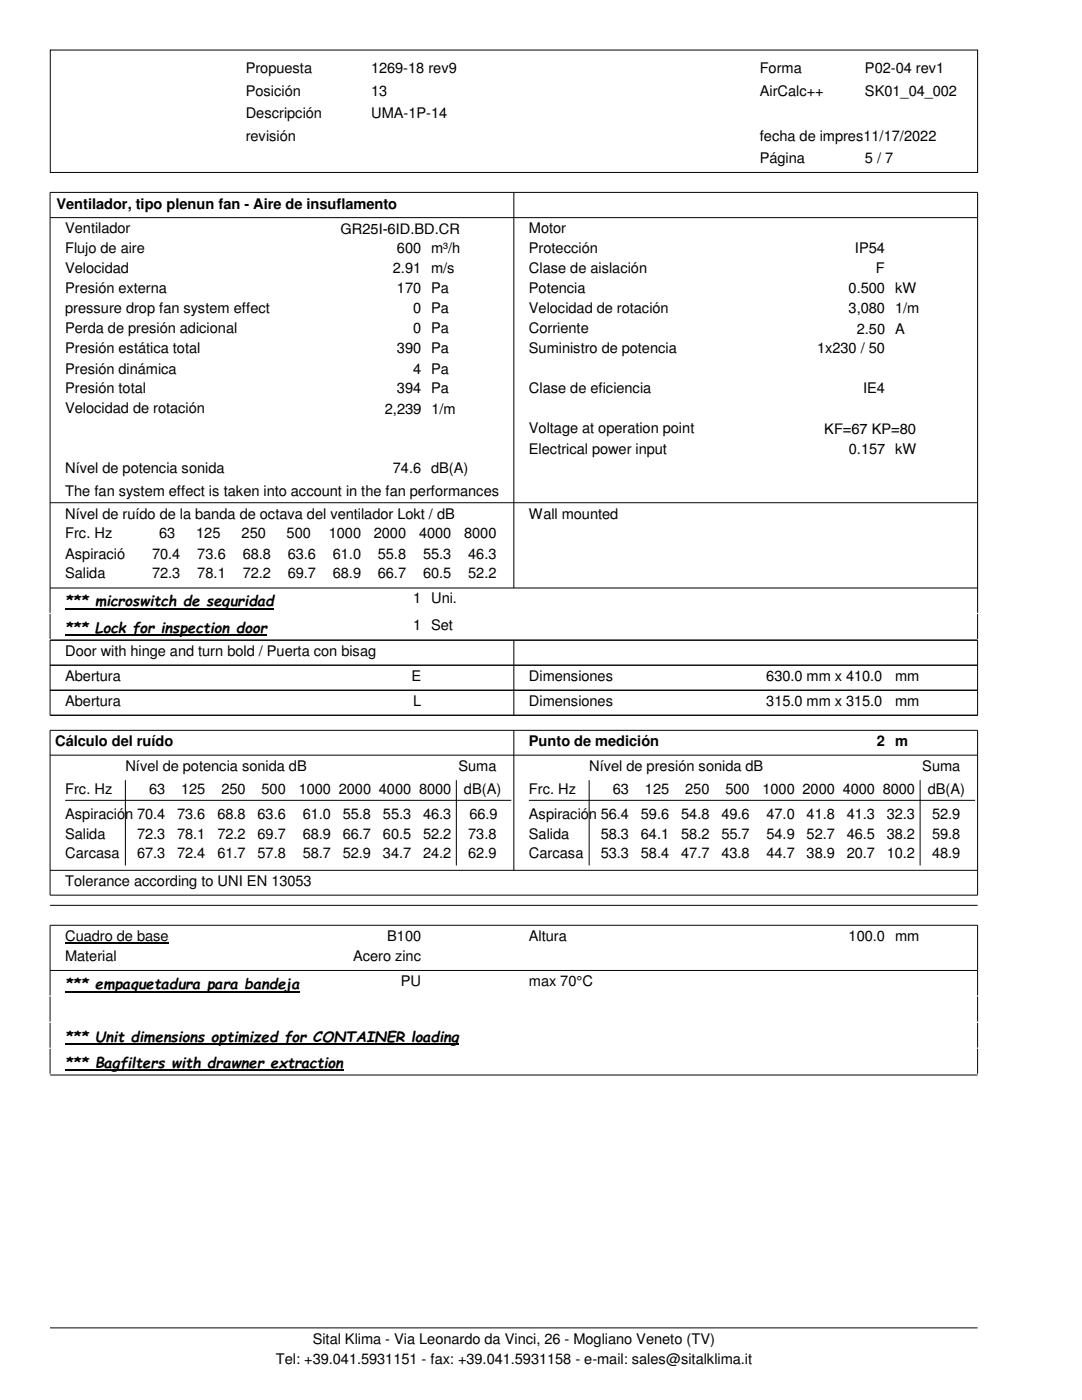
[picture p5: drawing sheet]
<svg xmlns="http://www.w3.org/2000/svg" width="216mm" height="279mm" viewBox="0 0 216 279" stroke-linecap="round" stroke-linejoin="round" font-family="sans-serif">
<defs><g id="words">
<g font-size="2.9">
<text x="49" y="14.6">Propuesta</text>
<text x="74" y="14.6">1269-18 rev9</text>
<text x="151.6" y="14.6">Forma</text>
<text x="172.6" y="14.6">P02-04 rev1</text>
<text x="49" y="19.1">Posición</text>
<text x="49" y="23.6">Descripción</text>
<text x="74" y="19.1">13</text>
<text x="74" y="23.6">UMA-1P-14</text>
<text x="151.6" y="19.1">AirCalc++</text>
<text x="172.6" y="19.1">SK01_04_002</text>
<text x="49" y="28.1">revisión</text>
<text x="151.6" y="28.1">fecha de impres11/17/2022</text>
<text x="151.6" y="32.6">Página</text>
<text x="172.6" y="32.6">5 / 7</text>
<text x="11.3" y="41.7">Ventilador, tipo plenun fan - Aire de insuflamento</text>
<text x="13" y="46.6">Ventilador</text>
<text x="68" y="46.7">GR25I-6ID.BD.CR</text>
<text x="105.5" y="46.6">Motor</text>
<text x="13" y="50.5">Flujo de aire</text>
<text x="79.2" y="50.5">600 m³/h</text>
<text x="105.5" y="50.5">Protección</text>
<text x="170.6" y="50.5">IP54</text>
<text x="13" y="58.5">Presión externa</text>
<text x="13" y="54.5">Velocidad</text>
<text x="78.4" y="54.5">2.91 m/s</text>
<text x="79.2" y="58.5">170 Pa</text>
<text x="105.5" y="54.5">Clase de aislación</text>
<text x="105.5" y="58.5">Potencia</text>
<text x="169.3" y="58.5">0.500 kW</text>
<text x="174.8" y="54.5">F</text>
<text x="13" y="62.5">pressure drop fan system effect</text>
<text x="82.4" y="62.5">0 Pa</text>
<text x="105.5" y="62.5">Velocidad de rotación</text>
<text x="169.3" y="62.5">3,080</text>
<text x="178.6" y="62.5">1/m</text>
<text x="13" y="66.5">Perda de presión adicional</text>
<text x="13" y="70.5">Presión estática total</text>
<text x="79.2" y="70.5">390 Pa</text>
<text x="82.4" y="66.5">0 Pa</text>
<text x="105.5" y="66.5">Corriente</text>
<text x="105.5" y="70.5">Suministro de potencia</text>
<text x="163.1" y="70.5">1x230 / 50</text>
<text x="170.9" y="66.7">2.50 A</text>
<text x="13" y="74.5">Presión dinámica</text>
<text x="82.4" y="74.5">4 Pa</text>
<text x="13" y="78.5">Presión total</text>
<text x="13" y="82.5">Velocidad de rotación</text>
<text x="76.8" y="82.6">2,239 1/m</text>
<text x="79.2" y="78.5">394 Pa</text>
<text x="105.5" y="78.5">Clase de eficiencia</text>
<text x="172.2" y="78.5">IE4</text>
<text x="105.5" y="86.5">Voltage at operation point</text>
<text x="164.5" y="86.6">KF=67 KP=80</text>
<text x="13" y="94.5">Nível de potencia sonida</text>
<text x="78.4" y="94.5">74.6 dB(A)</text>
<text x="105.5" y="90.5">Electrical power input</text>
<text x="169.4" y="90.7">0.157 kW</text>
<text x="13" y="99">The fan system effect is taken into account in the fan performances</text>
<text x="13" y="103.5">Nível de ruído de la banda de octava del ventilador Lokt / dB</text>
<text x="13" y="107.4">Frc. Hz</text>
<text x="31.7" y="107.4">63</text>
<text x="39.2" y="107.4">125</text>
<text x="48.2" y="107.4">250</text>
<text x="57.2" y="107.4">500</text>
<text x="65.6" y="107.4">1000</text>
<text x="74.6" y="107.4">2000</text>
<text x="83.6" y="107.4">4000</text>
<text x="92.6" y="107.4">8000</text>
<text x="105.5" y="103.5">Wall mounted</text>
<text x="13" y="111.5">Aspiració</text>
<text x="30.4" y="111.5">70.4</text>
<text x="39.4" y="111.5">73.6</text>
<text x="48.4" y="111.5">68.8</text>
<text x="57.4" y="111.5">63.6</text>
<text x="66.4" y="111.5">61.0</text>
<text x="75.4" y="111.5">55.8</text>
<text x="84.4" y="111.5">55.3</text>
<text x="93.4" y="111.5">46.3</text>
<text x="13" y="115.4">Salida</text>
<text x="30.4" y="115.4">72.3</text>
<text x="39.4" y="115.4">78.1</text>
<text x="48.4" y="115.4">72.2</text>
<text x="57.4" y="115.4">69.7</text>
<text x="66.4" y="115.4">68.9</text>
<text x="75.4" y="115.4">66.7</text>
<text x="84.4" y="115.4">60.5</text>
<text x="93.4" y="115.4">52.2</text>
<text x="13" y="121">*** microswitch de seguridad</text>
<text x="82.4" y="125.7">1 Set</text>
<text x="82.4" y="120.4">1 Uni.</text>
<text x="13" y="126.3">*** Lock for inspection door</text>
<text x="13" y="130.9">Door with hinge and turn bold / Puerta con bisag</text>
<text x="13" y="135.9">Abertura</text>
<text x="82.1" y="135.9">E</text>
<text x="105.5" y="135.9">Dimensiones</text>
<text x="152.9" y="135.9">630.0 mm x 410.0</text>
<text x="178.6" y="135.9">mm</text>
<text x="13" y="140.9">Abertura</text>
<text x="82.4" y="140.9">L</text>
<text x="105.5" y="140.9">Dimensiones</text>
<text x="152.9" y="140.9">315.0 mm x 315.0</text>
<text x="178.6" y="140.9">mm</text>
<text x="11" y="149">Cálculo del ruído</text>
<text x="105.5" y="149">Punto de medición</text>
<text x="175" y="149">2 m</text>
<text x="25" y="153.9">Nível de potencia sonida dB</text>
<text x="91.5" y="153.9">Suma</text>
<text x="117.6" y="153.9">Nível de presión sonida dB</text>
<text x="184" y="153.9">Suma</text>
<text x="13" y="158.4">Frc. Hz</text>
<text x="29.8" y="158.4">63</text>
<text x="36.2" y="158.4">125</text>
<text x="44.2" y="158.4">250</text>
<text x="52.2" y="158.4">500</text>
<text x="59.6" y="158.4">1000 2000 4000 8000</text>
<text x="92.6" y="158.4">dB(A)</text>
<text x="105.5" y="158.4">Frc. Hz</text>
<text x="122.3" y="158.4">63</text>
<text x="128.7" y="158.4">125</text>
<text x="136.7" y="158.4">250</text>
<text x="144.7" y="158.4">500</text>
<text x="152.1" y="158.4">1000 2000 4000 8000</text>
<text x="185.1" y="158.4">dB(A)</text>
<text x="13" y="163.4">Aspiración 70.4</text>
<text x="13" y="167.3">Salida</text>
<text x="27.3" y="167.3">72.3</text>
<text x="35.3" y="163.4">73.6</text>
<text x="35.3" y="167.3">78.1</text>
<text x="43.4" y="163.4">68.8</text>
<text x="43.4" y="167.3">72.2</text>
<text x="51.4" y="163.4">63.6</text>
<text x="51.4" y="167.3">69.7</text>
<text x="60.4" y="163.4">61.0</text>
<text x="60.4" y="167.3">68.9</text>
<text x="68.4" y="163.4">55.8</text>
<text x="68.4" y="167.3">66.7</text>
<text x="76.4" y="163.4">55.3</text>
<text x="76.4" y="167.3">60.5</text>
<text x="84.4" y="163.4">46.3</text>
<text x="84.4" y="167.3">52.2</text>
<text x="93.4" y="167.3">73.8</text>
<text x="93.7" y="163.4">66.9</text>
<text x="105.5" y="163.4">Aspiración 56.4</text>
<text x="105.5" y="167.3">Salida</text>
<text x="119.9" y="167.3">58.3</text>
<text x="127.9" y="163.4">59.6</text>
<text x="127.9" y="167.3">64.1</text>
<text x="135.9" y="163.4">54.8</text>
<text x="135.9" y="167.3">58.2</text>
<text x="143.9" y="163.4">49.6</text>
<text x="143.9" y="167.3">55.7</text>
<text x="152.9" y="163.4">47.0</text>
<text x="152.9" y="167.3">54.9</text>
<text x="161" y="163.4">41.8</text>
<text x="161" y="167.3">52.7</text>
<text x="169" y="163.4">41.3</text>
<text x="169" y="167.3">46.5</text>
<text x="177" y="163.4">32.3</text>
<text x="177" y="167.3">38.2</text>
<text x="186" y="163.4">52.9</text>
<text x="186" y="167.3">59.8</text>
<text x="13" y="171.3">Carcasa</text>
<text x="27.3" y="171.3">67.3</text>
<text x="35.3" y="171.3">72.4</text>
<text x="43.4" y="171.3">61.7</text>
<text x="51.4" y="171.3">57.8</text>
<text x="60.4" y="171.3">58.7</text>
<text x="68.4" y="171.3">52.9</text>
<text x="76.4" y="171.3">34.7</text>
<text x="84.4" y="171.3">24.2</text>
<text x="93.4" y="171.3">62.9</text>
<text x="105.5" y="171.3">Carcasa</text>
<text x="119.9" y="171.3">53.3</text>
<text x="127.9" y="171.3">58.4</text>
<text x="135.9" y="171.3">47.7</text>
<text x="143.9" y="171.3">43.8</text>
<text x="152.9" y="171.3">44.7</text>
<text x="161" y="171.3">38.9</text>
<text x="169" y="171.3">20.7</text>
<text x="177" y="171.3">10.2</text>
<text x="186" y="171.3">48.9</text>
<text x="13" y="176.8">Tolerance according to UNI EN 13053</text>
<text x="13" y="187.8">Cuadro de base</text>
<text x="13" y="191.8">Material</text>
<text x="70.4" y="191.8">Acero zinc</text>
<text x="77.3" y="187.8">B100</text>
<text x="105.5" y="187.8">Altura</text>
<text x="169.3" y="187.8">100.0 mm</text>
<text x="13" y="197.4">*** empaquetadura para bandeja</text>
<text x="80" y="196.8">PU</text>
<text x="105.5" y="196.8">max 70°C</text>
<text x="13" y="207.9">*** Unit dimensions optimized for CONTAINER loading</text>
<text x="13" y="213.1">*** Bagfilters with drawner extraction</text>
<text x="62.4" y="268.1">Sital Klima - Via Leonardo da Vinci, 26 - Mogliano Veneto (TV)</text>
<text x="55" y="272.2">Tel: +39.041.5931151 - fax: +39.041.5931158 - e-mail: sales@sitalklima.it</text>
</g>
</g></defs>
<g fill="none" stroke="#000" stroke-width=".2">
<path d="M10 10h185.1v24.4h-185.1zM102.5 38.4v78.9M10 43.4h185.1M10 100.3h185.1M10 117.3h185.1M10 132.8h185.1M10 137.8h185.1M10 127.8h185.1v14.9h-185.1zM10 122.5v5M10 122.3v-83.9h185.1v83.9M102.5 127.8v14.9M195.1 122.5v5"/>
<path d="M10 145.8h185.1v32.8h-185.1zM10 150.7h185.1M13 159.7h89M25 155.7v17M91.1 155.7v17M102.5 145.8v27.9M105.5 159.7h89.1M117.6 155.7v17M183.6 155.7v17M10 173.7h185.1M10 198.9v5M10 198.7v-14h185.1v14"/>
<path d="M10 193.7h185.1M10 180.7h185.1M195.1 198.9v5M10 209.3v5M10 214.5h185.1M10 204.1v5M195.1 209.3v5M195.1 204.1v5M10 265h185.1"/>
</g>
<path d="M13 126.8h40.3M13 121.5h41.7M13 197.9h46.9M13 208.4h78.6M13 213.6h55.5" fill="none" stroke="#000" stroke-width=".25"/>
<path d="M13 188.2h20.7" fill="none" stroke="#000" stroke-width=".21"/>
<use href="#words"/>
</svg>
